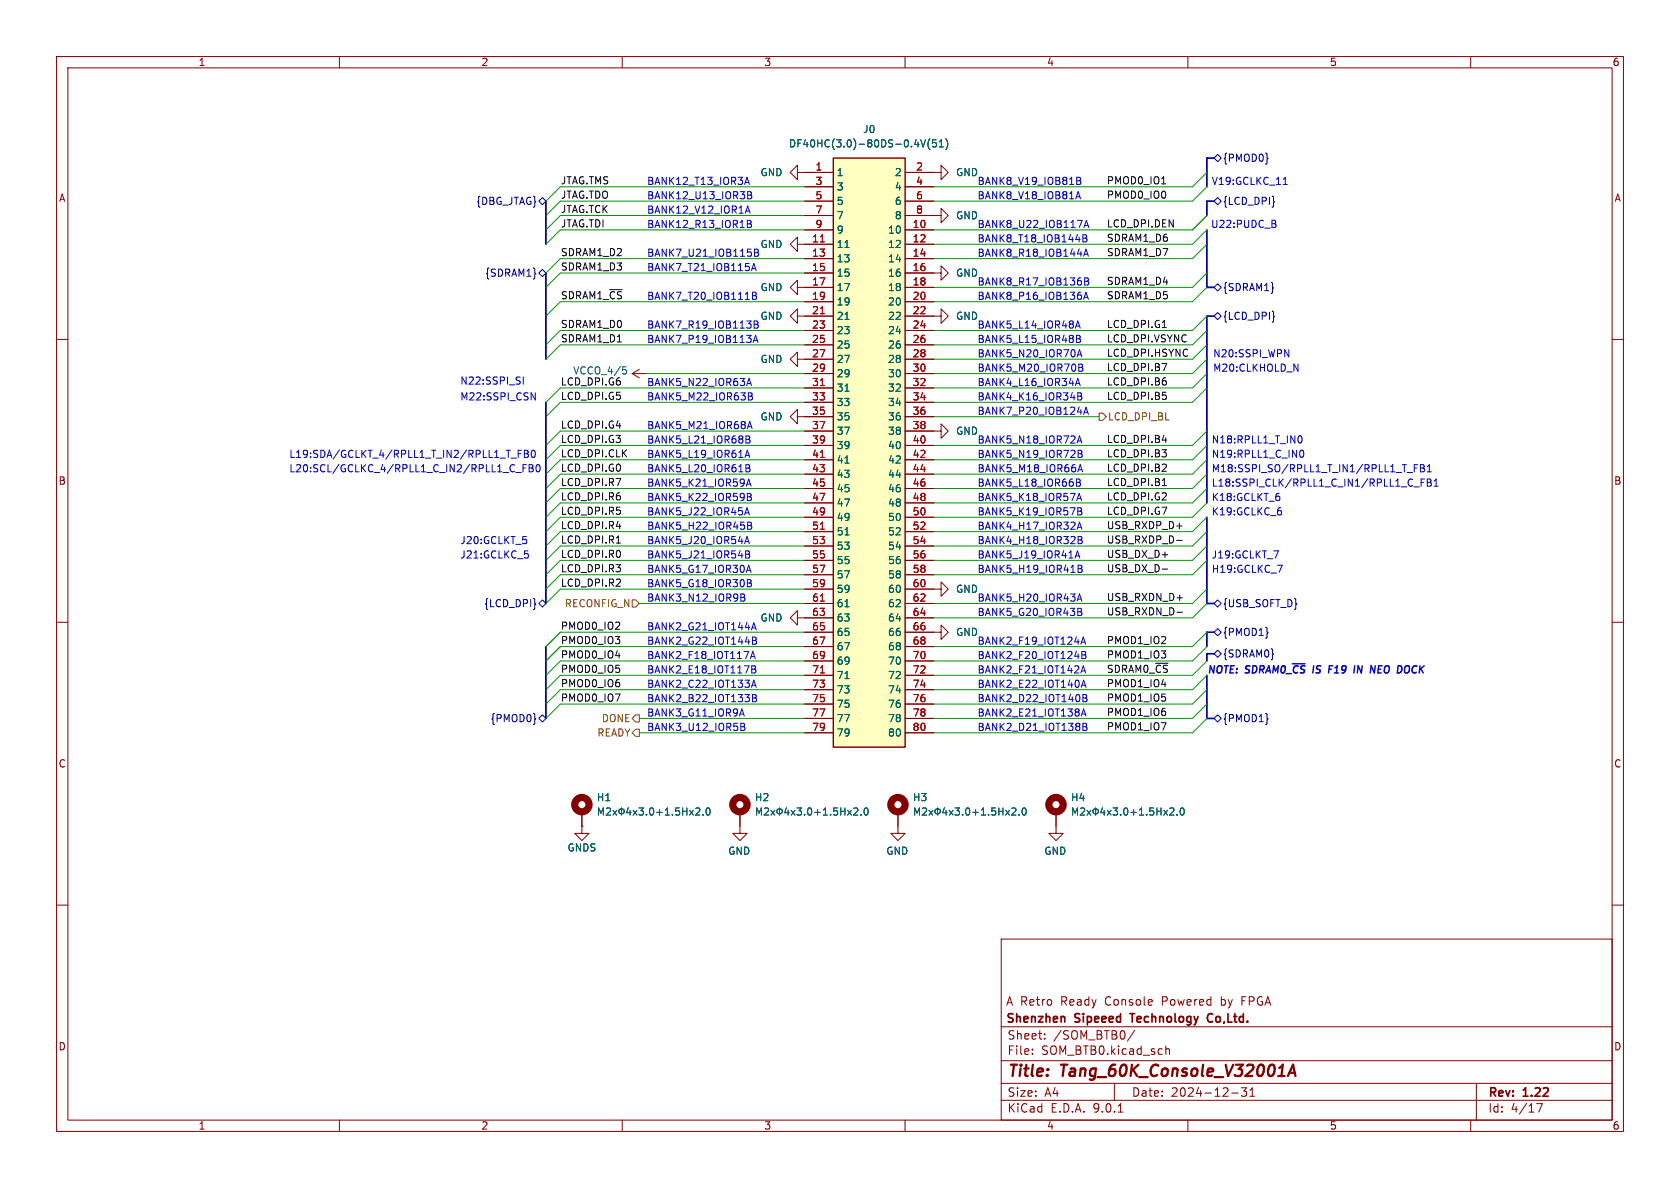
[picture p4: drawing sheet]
<svg xmlns="http://www.w3.org/2000/svg" width="297mm" height="210mm" viewBox="0 0 297 210" stroke-linecap="round" stroke-linejoin="round" font-family="sans-serif">
<defs><g id="words">
<g font-size="2.8" fill="#840000">
<text x="178" y="190.9">Title:</text>
<text x="187.7" y="190.9">Tang_60K_Console_V32001A</text>
</g>
<g font-size="2.1" fill="#840000">
<text x="177.8" y="178">A Retro</text>
<text x="187.6" y="178">Ready</text>
<text x="195.5" y="178">Console</text>
<text x="205.7" y="178">Powered</text>
<text x="216.3" y="178">by</text>
<text x="220.1" y="178">FPGA</text>
<text x="177.8" y="181.2">Shenzhen</text>
<text x="178" y="184">Sheet:</text>
<text x="186.2" y="184">/SOM_BTB0/</text>
<text x="190.1" y="181.2">Sipeeed</text>
<text x="200.6" y="181.2">Technology</text>
<text x="214.8" y="181.2">Co,Ltd.</text>
<text x="178" y="186.7">File:</text>
<text x="184.1" y="186.7">SOM_BTB0.kicad_sch</text>
<text x="178" y="196.9">KiCad</text>
<text x="178" y="194.1">Size:</text>
<text x="184.7" y="194.1">A4</text>
<text x="185.7" y="196.9">E.D.A.</text>
<text x="193.3" y="196.9">9.0.1</text>
<text x="200" y="194.1">Date:</text>
<text x="207" y="194.1">2024-12-31</text>
<text x="263" y="194.3">Rev:</text>
<text x="263" y="196.9">Id:</text>
<text x="267.1" y="196.9">4/17</text>
<text x="269.4" y="194.3">1.22</text>
</g>
<g font-size="1.8" fill="#840000">
<text x="35" y="11.9">1</text>
<text x="85" y="11.9">2</text>
<text x="135" y="11.9">3</text>
<text x="185" y="11.9">4</text>
<text x="235" y="11.9">5</text>
<text x="285" y="11.9">6</text>
<text x="10.3" y="35.9">A</text>
<text x="285.3" y="35.9">A</text>
<text x="10.3" y="85.9">B</text>
<text x="285.3" y="85.9">B</text>
<text x="10.3" y="135.9">C</text>
<text x="285.3" y="135.9">C</text>
<text x="10.3" y="185.9">D</text>
<text x="285.3" y="185.9">D</text>
<text x="35" y="199.9">1</text>
<text x="85" y="199.9">2</text>
<text x="135" y="199.9">3</text>
<text x="185" y="199.9">4</text>
<text x="235" y="199.9">5</text>
<text x="285" y="199.9">6</text>
</g>
<g font-size="1.8" fill="#006464">
<text x="152.5" y="23.7">J0</text>
<text x="139.4" y="26.3">DF40HC(3.0)-80DS-0.4V(51)</text>
<text x="134.3" y="31.3">GND</text>
<text x="147.8" y="31.3">1</text>
<text x="147.8" y="33.9">3</text>
<text x="158.1" y="31.3">2</text>
<text x="158.1" y="33.9">4</text>
<text x="168.9" y="31.3">GND</text>
<text x="147.8" y="36.4">5</text>
<text x="147.8" y="39">7</text>
<text x="147.8" y="41.5">9</text>
<text x="156.9" y="41.5">10</text>
<text x="158.1" y="36.4">6</text>
<text x="158.1" y="39">8</text>
<text x="168.9" y="39">GND</text>
<text x="134.3" y="44">GND</text>
<text x="147.8" y="44">11</text>
<text x="147.8" y="46.6">13</text>
<text x="156.9" y="44">12</text>
<text x="156.9" y="46.6">14</text>
<text x="134.3" y="51.7">GND</text>
<text x="147.8" y="49.1">15</text>
<text x="147.8" y="51.7">17</text>
<text x="156.9" y="49.1">16</text>
<text x="156.9" y="51.7">18</text>
<text x="168.9" y="49.1">GND</text>
<text x="134.3" y="56.7">GND</text>
<text x="147.8" y="54.2">19</text>
<text x="147.8" y="56.7">21</text>
<text x="147.8" y="59.3">23</text>
<text x="156.9" y="54.2">20</text>
<text x="156.9" y="56.7">22</text>
<text x="156.9" y="59.3">24</text>
<text x="168.9" y="56.7">GND</text>
<text x="134.3" y="64.4">GND</text>
<text x="147.8" y="61.8">25</text>
<text x="147.8" y="64.4">27</text>
<text x="156.9" y="61.8">26</text>
<text x="156.9" y="64.4">28</text>
<text x="147.8" y="66.9">29</text>
<text x="147.8" y="69.4">31</text>
<text x="147.8" y="72">33</text>
<text x="156.9" y="66.9">30</text>
<text x="156.9" y="69.4">32</text>
<text x="156.9" y="72">34</text>
<text x="134.3" y="74.5">GND</text>
<text x="147.8" y="74.5">35</text>
<text x="147.8" y="77.1">37</text>
<text x="156.9" y="74.5">36</text>
<text x="156.9" y="77.1">38</text>
<text x="168.9" y="77.1">GND</text>
<text x="147.8" y="79.6">39</text>
<text x="147.8" y="82.1">41</text>
<text x="156.9" y="79.6">40</text>
<text x="156.9" y="82.1">42</text>
<text x="147.8" y="84.7">43</text>
<text x="147.8" y="87.2">45</text>
<text x="147.8" y="89.8">47</text>
<text x="156.9" y="84.7">44</text>
<text x="156.9" y="87.2">46</text>
<text x="156.9" y="89.8">48</text>
<text x="147.8" y="92.3">49</text>
<text x="147.8" y="94.8">51</text>
<text x="156.9" y="92.3">50</text>
<text x="156.9" y="94.8">52</text>
<text x="147.8" y="97.4">53</text>
<text x="147.8" y="99.9">55</text>
<text x="156.9" y="97.4">54</text>
<text x="156.9" y="99.9">56</text>
<text x="147.8" y="102.5">57</text>
<text x="147.8" y="105">59</text>
<text x="147.8" y="107.5">61</text>
<text x="156.9" y="102.5">58</text>
<text x="156.9" y="105">60</text>
<text x="156.9" y="107.5">62</text>
<text x="168.9" y="105">GND</text>
<text x="134.3" y="110.1">GND</text>
<text x="147.8" y="110.1">63</text>
<text x="147.8" y="112.6">65</text>
<text x="156.9" y="110.1">64</text>
<text x="156.9" y="112.6">66</text>
<text x="168.9" y="112.6">GND</text>
<text x="147.8" y="115.2">67</text>
<text x="147.8" y="117.7">69</text>
<text x="156.9" y="115.2">68</text>
<text x="156.9" y="117.7">70</text>
<text x="147.8" y="120.2">71</text>
<text x="147.8" y="122.8">73</text>
<text x="147.8" y="125.3">75</text>
<text x="156.9" y="120.2">72</text>
<text x="156.9" y="122.8">74</text>
<text x="156.9" y="125.3">76</text>
<text x="147.8" y="127.9">77</text>
<text x="147.8" y="130.4">79</text>
<text x="156.9" y="127.9">78</text>
<text x="156.9" y="130.4">80</text>
<text x="105.4" y="141.8">H1</text>
<text x="133.4" y="141.8">H2</text>
<text x="161.3" y="141.8">H3</text>
<text x="189.2" y="141.8">H4</text>
<text x="100.2" y="150.7">GNDS</text>
<text x="128.6" y="151.3">GND</text>
<text x="156.6" y="151.3">GND</text>
<text x="184.5" y="151.3">GND</text>
</g>
<g font-size="1.8" fill="#000084">
<text x="216.1" y="28.8">{PMOD0}</text>
<text x="84.1" y="36.4">{DBG_JTAG}</text>
<text x="216.1" y="36.4">{LCD_DPI}</text>
<text x="85.7" y="49.1">{SDRAM1}</text>
<text x="216.1" y="51.7">{SDRAM1}</text>
<text x="216.1" y="56.7">{LCD_DPI}</text>
<text x="85.5" y="107.5">{LCD_DPI}</text>
<text x="216.1" y="107.5">{USB_SOFT_D}</text>
<text x="216.1" y="112.6">{PMOD1}</text>
<text x="216.1" y="116.4">{SDRAM0}</text>
<text x="86.6" y="127.9">{PMOD0}</text>
<text x="216.1" y="127.9">{PMOD1}</text>
</g>
<g font-size="1.8" fill="#0f0f0f">
<text x="99.1" y="35.2">JTAG.TDO</text>
<text x="99.1" y="32.7">JTAG.TMS</text>
<text x="195.6" y="32.7">PMOD0_IO1</text>
<text x="195.6" y="35.2">PMOD0_IO0</text>
<text x="99.1" y="37.8">JTAG.TCK</text>
<text x="99.1" y="40.3">JTAG.TDI</text>
<text x="195.6" y="40.3">LCD_DPI.DEN</text>
<text x="99.1" y="45.4">SDRAM1_D2</text>
<text x="99.1" y="47.9">SDRAM1_D3</text>
<text x="195.6" y="42.8">SDRAM1_D6</text>
<text x="195.6" y="45.4">SDRAM1_D7</text>
<text x="99.1" y="53">SDRAM1_~{CS}</text>
<text x="195.6" y="50.5">SDRAM1_D4</text>
<text x="195.6" y="53">SDRAM1_D5</text>
<text x="99.1" y="58.1">SDRAM1_D0</text>
<text x="195.6" y="58.1">LCD_DPI.G1</text>
<text x="99.1" y="60.6">SDRAM1_D1</text>
<text x="195.6" y="60.6">LCD_DPI.VSYNC</text>
<text x="195.6" y="63.2">LCD_DPI.HSYNC</text>
<text x="195.6" y="65.7">LCD_DPI.B7</text>
<text x="99.1" y="68.2">LCD_DPI.G6</text>
<text x="99.1" y="70.8">LCD_DPI.G5</text>
<text x="101.2" y="66.4">VCCO_4/5</text>
<text x="195.6" y="70.8">LCD_DPI.B5</text>
<text x="195.6" y="68.2">LCD_DPI.B6</text>
<text x="99.1" y="75.9">LCD_DPI.G4</text>
<text x="99.1" y="78.4">LCD_DPI.G3</text>
<text x="99.1" y="83.5">LCD_DPI.G0</text>
<text x="99.1" y="80.9">LCD_DPI.CLK</text>
<text x="195.6" y="78.4">LCD_DPI.B4</text>
<text x="195.6" y="80.9">LCD_DPI.B3</text>
<text x="195.6" y="83.5">LCD_DPI.B2</text>
<text x="99.1" y="88.6">LCD_DPI.R6</text>
<text x="99.1" y="86">LCD_DPI.R7</text>
<text x="195.6" y="86">LCD_DPI.B1</text>
<text x="195.6" y="88.6">LCD_DPI.G2</text>
<text x="99.1" y="91.1">LCD_DPI.R5</text>
<text x="99.1" y="93.6">LCD_DPI.R4</text>
<text x="195.6" y="91.1">LCD_DPI.G7</text>
<text x="195.6" y="93.6">USB_RXDP_D+</text>
<text x="99.1" y="98.7">LCD_DPI.R0</text>
<text x="99.1" y="96.2">LCD_DPI.R1</text>
<text x="99.1" y="101.3">LCD_DPI.R3</text>
<text x="195.6" y="96.2">USB_RXDP_D-</text>
<text x="195.6" y="101.3">USB_DX_D-</text>
<text x="195.6" y="98.7">USB_DX_D+</text>
<text x="99.1" y="103.8">LCD_DPI.R2</text>
<text x="195.6" y="106.3">USB_RXDN_D+</text>
<text x="99.1" y="114">PMOD0_IO3</text>
<text x="99.1" y="111.4">PMOD0_IO2</text>
<text x="195.6" y="114">PMOD1_IO2</text>
<text x="195.6" y="108.9">USB_RXDN_D-</text>
<text x="99.1" y="119">PMOD0_IO5</text>
<text x="99.1" y="116.5">PMOD0_IO4</text>
<text x="195.6" y="116.5">PMOD1_IO3</text>
<text x="195.6" y="119">SDRAM0_~{CS}</text>
<text x="99.1" y="121.6">PMOD0_IO6</text>
<text x="99.1" y="124.1">PMOD0_IO7</text>
<text x="195.6" y="121.6">PMOD1_IO4</text>
<text x="195.6" y="124.1">PMOD1_IO5</text>
<text x="195.6" y="126.7">PMOD1_IO6</text>
<text x="195.6" y="129.2">PMOD1_IO7</text>
</g>
<g font-size="1.8" fill="#0000c2">
<text x="114.3" y="35.3">BANK12_U13_IOR3B</text>
<text x="114.3" y="32.8">BANK12_T13_IOR3A</text>
<text x="172.7" y="35.3">BANK8_V18_IOB81A</text>
<text x="172.7" y="32.8">BANK8_V19_IOB81B</text>
<text x="214.1" y="32.8">V19:GCLKC_11</text>
<text x="114.3" y="40.4">BANK12_R13_IOR1B</text>
<text x="114.3" y="37.9">BANK12_V12_IOR1A</text>
<text x="172.7" y="40.4">BANK8_U22_IOB117A</text>
<text x="214" y="40.5">U22:PUDC_B</text>
<text x="114.3" y="45.5">BANK7_U21_IOB115B</text>
<text x="172.7" y="42.9">BANK8_T18_IOB144B</text>
<text x="172.7" y="45.5">BANK8_R18_IOB144A</text>
<text x="114.3" y="53.1">BANK7_T20_IOB111B</text>
<text x="114.3" y="48">BANK7_T21_IOB115A</text>
<text x="172.7" y="50.6">BANK8_R17_IOB136B</text>
<text x="172.7" y="53.1">BANK8_P16_IOB136A</text>
<text x="114.3" y="58.2">BANK7_R19_IOB113B</text>
<text x="172.7" y="58.2">BANK5_L14_IOR48A</text>
<text x="114.3" y="60.7">BANK7_P19_IOB113A</text>
<text x="172.7" y="60.7">BANK5_L15_IOR48B</text>
<text x="172.7" y="65.8">BANK5_M20_IOR70B</text>
<text x="172.7" y="63.3">BANK5_N20_IOR70A</text>
<text x="214.4" y="63.3">N20:SSPI_WPN</text>
<text x="214.4" y="65.8">M20:CLKHOLD_N</text>
<text x="81.3" y="70.9">M22:SSPI_CSN</text>
<text x="81.3" y="68.1">N22:SSPI_SI</text>
<text x="114.3" y="70.9">BANK5_M22_IOR63B</text>
<text x="114.3" y="68.3">BANK5_N22_IOR63A</text>
<text x="172.7" y="70.9">BANK4_K16_IOR34B</text>
<text x="172.7" y="68.3">BANK4_L16_IOR34A</text>
<text x="114.3" y="76">BANK5_M21_IOR68A</text>
<text x="172.7" y="73.4">BANK7_P20_IOB124A</text>
<text x="51.1" y="81">L19:SDA/GCLKT_4/RPLL1_T_IN2/RPLL1_T_FB0</text>
<text x="51.1" y="83.6">L20:SCL/GCLKC_4/RPLL1_C_IN2/RPLL1_C_FB0</text>
<text x="114.3" y="83.6">BANK5_L20_IOR61B</text>
<text x="114.3" y="78.5">BANK5_L21_IOR68B</text>
<text x="114.3" y="81">BANK5_L19_IOR61A</text>
<text x="172.7" y="83.6">BANK5_M18_IOR66A</text>
<text x="172.7" y="78.5">BANK5_N18_IOR72A</text>
<text x="172.7" y="81">BANK5_N19_IOR72B</text>
<text x="214.1" y="78.6">N18:RPLL1_T_IN0</text>
<text x="214.1" y="81.1">N19:RPLL1_C_IN0</text>
<text x="214.1" y="83.6">M18:SSPI_SO/RPLL1_T_IN1/RPLL1_T_FB1</text>
<text x="114.3" y="88.7">BANK5_K22_IOR59B</text>
<text x="114.3" y="86.1">BANK5_K21_IOR59A</text>
<text x="172.7" y="88.7">BANK5_K18_IOR57A</text>
<text x="172.7" y="86.1">BANK5_L18_IOR66B</text>
<text x="214.1" y="88.7">K18:GCLKT_6</text>
<text x="214.1" y="86.1">L18:SSPI_CLK/RPLL1_C_IN1/RPLL1_C_FB1</text>
<text x="114.3" y="93.7">BANK5_H22_IOR45B</text>
<text x="114.3" y="91.2">BANK5_J22_IOR45A</text>
<text x="172.7" y="93.7">BANK4_H17_IOR32A</text>
<text x="172.7" y="91.2">BANK5_K19_IOR57B</text>
<text x="214.1" y="91.2">K19:GCLKC_6</text>
<text x="81.3" y="96.3">J20:GCLKT_5</text>
<text x="81.3" y="98.8">J21:GCLKC_5</text>
<text x="114.3" y="98.8">BANK5_J21_IOR54B</text>
<text x="114.3" y="96.3">BANK5_J20_IOR54A</text>
<text x="114.3" y="101.4">BANK5_G17_IOR30A</text>
<text x="172.7" y="98.8">BANK5_J19_IOR41A</text>
<text x="172.7" y="96.3">BANK4_H18_IOR32B</text>
<text x="172.7" y="101.4">BANK5_H19_IOR41B</text>
<text x="214.1" y="98.8">J19:GCLKT_7</text>
<text x="214.1" y="101.4">H19:GCLKC_7</text>
<text x="114.3" y="106.4">BANK3_N12_IOR9B</text>
<text x="114.3" y="103.9">BANK5_G18_IOR30B</text>
<text x="172.7" y="106.4">BANK5_H20_IOR43A</text>
<text x="114.3" y="111.5">BANK2_G21_IOT144A</text>
<text x="172.7" y="109">BANK5_G20_IOR43B</text>
<text x="114.3" y="116.6">BANK2_F18_IOT117A</text>
<text x="114.3" y="119.1">BANK2_E18_IOT117B</text>
<text x="114.3" y="114.1">BANK2_G22_IOT144B</text>
<text x="172.7" y="116.6">BANK2_F20_IOT124B</text>
<text x="172.7" y="114.1">BANK2_F19_IOT124A</text>
<text x="172.7" y="119.1">BANK2_F21_IOT142A</text>
<text x="213.4" y="119.1">NOTE:</text>
<text x="220.2" y="119.1">SDRAM0_~{CS}</text>
<text x="232.6" y="119.1">IS</text>
<text x="235.9" y="119.1">F19</text>
<text x="240.9" y="119.1">IN</text>
<text x="244.3" y="119.1">NEO</text>
<text x="249.6" y="119.1">DOCK</text>
<text x="114.3" y="124.2">BANK2_B22_IOT133B</text>
<text x="114.3" y="121.7">BANK2_C22_IOT133A</text>
<text x="172.7" y="121.7">BANK2_E22_IOT140A</text>
<text x="172.7" y="124.2">BANK2_D22_IOT140B</text>
<text x="114.3" y="126.8">BANK3_G11_IOR9A</text>
<text x="114.3" y="129.3">BANK3_U12_IOR5B</text>
<text x="172.7" y="129.3">BANK2_D21_IOT138B</text>
<text x="172.7" y="126.8">BANK2_E21_IOT138A</text>
</g>
<g font-size="1.8" fill="#a90000">
<text x="144.1" y="30.2">1</text>
<text x="144.1" y="32.8">3</text>
<text x="144.1" y="35.3">5</text>
<text x="161.9" y="30.2">2</text>
<text x="161.9" y="32.8">4</text>
<text x="161.9" y="35.3">6</text>
<text x="144.1" y="37.8">7</text>
<text x="144.1" y="40.4">9</text>
<text x="161.2" y="40.4">10</text>
<text x="161.9" y="37.8">8</text>
<text x="143.5" y="42.9">11</text>
<text x="143.5" y="45.5">13</text>
<text x="161.2" y="42.9">12</text>
<text x="161.2" y="45.5">14</text>
<text x="143.5" y="48">15</text>
<text x="143.5" y="50.5">17</text>
<text x="143.5" y="53.1">19</text>
<text x="161.2" y="48">16</text>
<text x="161.2" y="50.5">18</text>
<text x="161.2" y="53.1">20</text>
<text x="143.5" y="55.6">21</text>
<text x="143.5" y="58.2">23</text>
<text x="161.2" y="55.6">22</text>
<text x="161.2" y="58.2">24</text>
<text x="143.5" y="60.7">25</text>
<text x="143.5" y="63.2">27</text>
<text x="143.5" y="65.8">29</text>
<text x="161.2" y="60.7">26</text>
<text x="161.2" y="63.2">28</text>
<text x="161.2" y="65.8">30</text>
<text x="143.5" y="68.3">31</text>
<text x="143.5" y="70.9">33</text>
<text x="161.2" y="68.3">32</text>
<text x="161.2" y="70.9">34</text>
<text x="143.5" y="73.4">35</text>
<text x="143.5" y="75.9">37</text>
<text x="161.2" y="73.4">36</text>
<text x="161.2" y="75.9">38</text>
<text x="143.5" y="78.5">39</text>
<text x="143.5" y="81">41</text>
<text x="143.5" y="83.6">43</text>
<text x="161.2" y="78.5">40</text>
<text x="161.2" y="81">42</text>
<text x="161.2" y="83.6">44</text>
<text x="143.5" y="86.1">45</text>
<text x="143.5" y="88.6">47</text>
<text x="161.2" y="86.1">46</text>
<text x="161.2" y="88.6">48</text>
<text x="143.5" y="91.2">49</text>
<text x="143.5" y="93.7">51</text>
<text x="161.2" y="91.2">50</text>
<text x="161.2" y="93.7">52</text>
<text x="143.5" y="96.3">53</text>
<text x="143.5" y="98.8">55</text>
<text x="143.5" y="101.3">57</text>
<text x="161.2" y="96.3">54</text>
<text x="161.2" y="98.8">56</text>
<text x="161.2" y="101.3">58</text>
<text x="143.5" y="103.9">59</text>
<text x="143.5" y="106.4">61</text>
<text x="161.2" y="103.9">60</text>
<text x="161.2" y="106.4">62</text>
<text x="143.5" y="109">63</text>
<text x="143.5" y="111.5">65</text>
<text x="161.2" y="109">64</text>
<text x="161.2" y="111.5">66</text>
<text x="143.5" y="114">67</text>
<text x="143.5" y="116.6">69</text>
<text x="143.5" y="119.1">71</text>
<text x="161.2" y="114">68</text>
<text x="161.2" y="116.6">70</text>
<text x="161.2" y="119.1">72</text>
<text x="143.5" y="121.7">73</text>
<text x="143.5" y="124.2">75</text>
<text x="161.2" y="121.7">74</text>
<text x="161.2" y="124.2">76</text>
<text x="143.5" y="126.7">77</text>
<text x="143.5" y="129.3">79</text>
<text x="161.2" y="126.7">78</text>
<text x="161.2" y="129.3">80</text>
</g>
<g font-size="1.8" fill="#725600">
<text x="195.8" y="74.5">LCD_DPI_BL</text>
<text x="99.8" y="107.5">RECONFIG_N</text>
<text x="105.5" y="130.4">READY</text>
<text x="106.3" y="127.9">DONE</text>
</g>
</g></defs>
<g fill="none" stroke="#840000" stroke-width=".18">
<path d="M10 10h277v190h-277zM12 12h273v186h-273zM60 10v2M110 10v2M160 10v2M210 10v2M260 10v2M165.1 30.5h1.3v1.3l1.2-1.3-1.2-1.3v1.3M165.1 48.3h1.3v1.2l1.2-1.2-1.2-1.3v1.3M165.1 55.9h1.3v1.3l1.2-1.3-1.2-1.3v1.3M10 60h2M141 63.5v1.3l-1.3-1.3 1.3-1.3v1.3h1.2"/>
<path d="M285 60h2M10 110h2M165.1 111.8h1.3v1.2l1.2-1.2-1.2-1.3v1.3M165.1 104.1h1.3v1.3l1.2-1.3-1.2-1.2v1.2M285 110h2M102.9 143.5v2.6M186.7 143.5v3.8h-1.3l1.3 1.3 1.3-1.3h-1.3M10 160h2M177 166h108v32h-108zM285 160h2M60 198v2M110 198v2"/>
<path d="M160 198v2M177 194.5h108M177 191.5h108M177 187.5h108M177 181.5h108M182.5 186.3v.1M182.5 185.5v.1M184.7 183.6v.1M184.7 182.8v.1M197 191.5v3M197.7 196.6h.8M200.6 182.1l-1.3 2"/>
<path d="M206.1 184.9v1.5M206.1 185.5l.2-.1 .4 .1v.9M210 198v2M217.7 193.2h1.2M220.4 192.3l-.5 .6 .4 .1v.7l-.2 .1h-.4l-.2-.1M221 193.8h.8M221 192.7l.4-.4v1.5M260 198v2M261 191.5v6.5M271.7 195.1h1l-.7 1.5"/>
</g>
<path d="M227.7 190.2l.9-2 .4 2M227.9 189.6h1" fill="none" stroke="#840000" stroke-width=".4"/>
<path d="M188.2 179.8v.9M199.7 179.2h.9M214.3 179.3a.74 .74 0 0 0-.9 .5 .74 .74 0 0 0 .5 .9l.4-.1" fill="none" stroke="#840000" stroke-width=".3"/>
<g fill="none" stroke="#840000" stroke-width="1.3">
<circle cx="102.9" cy="142.2" r="1.27"/>
<circle cx="186.7" cy="142.2" r="1.27"/>
</g>
<g fill="none" stroke="#006464" stroke-width=".18">
<path d="M105.8 144.1v-1.3l.4 .9 .5-.9v1.3M107.2 142.9l.5-.1 .2 .4-.7 .9h.7M108.4 143.2l.6 .9M109 143.2l-.6 .9M109.9 142.8v1.3M111.1 142.8l-.3 .9h.8M111.4 143.2v.9M111.9 143.2l.7 .9M112.6 143.2l-.7 .9M113 142.8h.7l-.4 .5 .4 .1v.6l-.2 .1-.5-.1M114.3 144v.1M115 142.9l.1-.1a.68 .68 0 0 1 .5 .7 .68 .68 0 0 1-.5 .6l-.1-.1-.2-.4z"/>
<path d="M116.1 143.6h1M116.6 143.1v1M117.6 144.1h.7M117.6 143.2l.4-.4v1.3M118.9 144v.1M120.1 142.8h-.6l-.1 .6 .2-.1 .4 .1 .2 .1-.1 .5-.2 .1-.5-.1M120.7 143.4h.7M120.7 142.8v1.3M121.4 142.8v1.3M121.9 143.2l.7 .9M122.6 143.2l-.7 .9M123 142.9l.5-.1 .2 .4-.8 .9h.8"/>
<path d="M124.3 144v.1M124.9 142.9l.2-.1a.68 .68 0 0 1 .5 .7 .68 .68 0 0 1-.5 .6l-.2-.1-.1-.4zM189.6 144.1v-1.3l.5 .9 .4-.9v1.3M191 142.9l.5-.1 .3 .4-.8 .9h.8M192.2 143.2l.6 .9M192.8 143.2l-.6 .9M193.7 142.8v1.3M194.9 142.8l-.3 .9h.8M195.2 143.2v.9M195.8 143.2l.6 .9M196.4 143.2l-.6 .9M196.8 142.8h.8l-.5 .5 .4 .1v.6l-.2 .1-.5-.1"/>
<path d="M198.1 144v.1M198.8 142.9l.2-.1a.68 .68 0 0 1 .4 .7 .68 .68 0 0 1-.4 .6l-.2-.1-.1-.4zM199.9 143.6h1M200.4 143.1v1M201.4 144.1h.8M201.4 143.2l.4-.4v1.3M202.7 144v.1M203.9 142.8h-.6v.6l.1-.1 .5 .1 .1 .1-.1 .5-.2 .1-.4-.1M204.5 142.8v1.3M204.5 143.4h.7M205.2 142.8v1.3M205.7 143.2l.7 .9"/>
<path d="M206.4 143.2l-.7 .9M206.8 142.9l.5-.1 .2 .4-.7 .9h.7M208.1 144v.1M208.8 142.9l.1-.1a.68 .68 0 0 1 .5 .7 .68 .68 0 0 1-.5 .6 .84 .84 0 0 1-.1-1.2z"/>
<circle cx="109.9" cy="143.4" r=".47"/>
<circle cx="193.7" cy="143.4" r=".47"/>
</g>
<path d="M147.3 27.9h12.7v104.2h-12.7z" fill="#ffffc2"/>
<path d="M147.3 27.9h12.7v104.2h-12.7z" fill="none" stroke="#840000" stroke-width=".25"/>
<g fill="none" stroke="#840000" stroke-width=".18">
<path d="M141 30.5v1.3l-1.3-1.3 1.3-1.3v1.3h6.3M142.2 33h5.1M142.2 35.6h5.1M142.2 38.1h5.1M160 38.1h6.4v1.3l1.2-1.3-1.2-1.3v1.3M160 30.5h5.1M160 33h5.1M160 35.6h5.1M141 55.9v1.3l-1.3-1.3 1.3-1.3v1.3h6.3M141 43.2v1.3l-1.3-1.3 1.3-1.3v1.3h6.3M141 50.8v1.3l-1.3-1.3 1.3-1.3v1.3h6.3M142.2 40.6h5.1"/>
<path d="M142.2 45.7h5.1M142.2 48.3h5.1M142.2 53.3h5.1M142.2 58.4h5.1M160 40.6h5.1M160 43.2h5.1M160 45.7h5.1M160 48.3h5.1M160 50.8h5.1M160 53.3h5.1M160 55.9h5.1M160 58.4h5.1"/>
<path d="M111.8 66h2.5M111.8 66l1.2 .8M113 65.3l-1.2 .7M141 73.7v1.2l-1.3-1.2 1.3-1.3v1.3h6.3M142.2 61h5.1M142.2 63.5h5.1M142.2 66h5.1M142.2 68.6h5.1M142.2 71.1h5.1M142.2 76.2h5.1M142.2 78.7h5.1M160 76.2h6.4v1.3l1.2-1.3-1.2-1.3v1.3"/>
<path d="M160 61h5.1M160 63.5h5.1M160 66h5.1M160 68.6h5.1M160 71.1h5.1M160 73.7h5.1M160 78.7h5.1M142.2 81.3h5.1M142.2 83.8h5.1M142.2 86.4h5.1M142.2 88.9h5.1M142.2 91.4h5.1"/>
<path d="M142.2 94h5.1M142.2 96.5h5.1M142.2 99.1h5.1M160 81.3h5.1M160 83.8h5.1M160 86.4h5.1M160 88.9h5.1M160 91.4h5.1M160 94h5.1M160 96.5h5.1M160 99.1h5.1M141 109.2v1.3l-1.3-1.3 1.3-1.2v1.2h6.3"/>
<path d="M142.2 101.6h5.1M142.2 104.1h5.1M142.2 106.7h5.1M142.2 111.8h5.1M142.2 114.3h5.1M142.2 116.8h5.1M142.2 119.4h5.1M160 101.6h5.1M160 104.1h5.1M160 106.7h5.1M160 109.2h5.1M160 111.8h5.1"/>
<path d="M160 114.3h5.1M160 116.8h5.1M160 119.4h5.1M142.2 121.9h5.1M142.2 124.5h5.1M142.2 127h5.1M142.2 129.5h5.1M160 121.9h5.1M160 124.5h5.1M160 127h5.1M160 129.5h5.1M102.9 146.1v1.2h1.2l-1.2 1.3-1.3-1.3h1.3"/>
<path d="M102.9 146.1h.1M102.9 143.5v2.6M130.8 143.5v3.8h-1.3l1.3 1.3 1.3-1.3h-1.3M158.7 143.5v3.8h-1.2l1.2 1.3 1.3-1.3h-1.3M186.7 143.5v2.6"/>
</g>
<g fill="none" stroke="#006464" stroke-width=".18">
<path d="M162.8 24.7l.4 1.3 .4-1.3M164.4 24.5a1.46 1.46 0 0 0 0 2M165.5 24.7h-.6l-.1 .6 .2-.1 .4 .1 .2 .1-.1 .5-.2 .1-.5-.1M166 26h.8M166 25.1l.4-.4v1.3M167.2 24.5a1.46 1.46 0 0 1 0 2M149.4 43.8h.7M149.4 56.5h.7M110.1 64.8h.6M110.2 65.3h.3l.3 .3-.1 .5h-.5M149.4 69.2h.7M149.4 81.9h.7"/>
<path d="M149.4 94.6h.7M149.4 107.3h.7M149.4 120h.7M105.8 144.1v-1.3l.4 .9 .5-.9v1.3M107.2 142.9l.5-.1 .2 .4-.7 .9h.7M108.4 143.2l.6 .9M109 143.2l-.6 .9M109.9 142.8v1.3M111.1 142.8l-.3 .9h.8M111.4 143.2v.9M111.9 143.2l.7 .9M112.6 143.2l-.7 .9"/>
<path d="M113 142.8h.7l-.4 .5 .4 .1v.6l-.2 .1-.5-.1M114.3 144v.1M115 142.9l.1-.1a.68 .68 0 0 1 .5 .7 .68 .68 0 0 1-.5 .6l-.1-.1-.2-.4zM116.1 143.6h1M116.6 143.1v1M117.6 144.1h.7M117.6 143.2l.4-.4v1.3M118.9 144v.1M120.1 142.8h-.6l-.1 .6 .2-.1 .4 .1 .2 .1-.1 .5-.2 .1-.5-.1M120.7 143.4h.7M120.7 142.8v1.3M121.4 142.8v1.3"/>
<path d="M121.9 143.2l.7 .9M122.6 143.2l-.7 .9M123 142.9l.5-.1 .2 .4-.8 .9h.8M124.3 144v.1M124.9 142.9l.2-.1a.68 .68 0 0 1 .5 .7 .68 .68 0 0 1-.5 .6l-.2-.1-.1-.4zM133.8 144.1v-1.3l.4 .9 .4-.9v1.3M135.2 142.9l.4-.1 .3 .4-.8 .9h.8M136.3 143.2l.7 .9M137 143.2l-.7 .9M137.8 142.8v1.3M139 142.8l-.3 .9h.8M139.3 143.2v.9"/>
<path d="M139.9 143.2l.6 .9M140.5 143.2l-.6 .9M140.9 142.8h.8l-.4 .5 .3 .1v.6l-.2 .1-.5-.1M142.2 144v.1M142.9 142.9l.2-.1a.68 .68 0 0 1 .4 .7 .68 .68 0 0 1-.4 .6l-.2-.1-.1-.4zM144 143.6h1M144.5 143.1v1M145.6 144.1h.7M145.6 143.2l.3-.4v1.3M146.8 144v.1M148 142.8h-.6v.6l.2-.1 .4 .1 .1 .1-.1 .5-.1 .1-.5-.1M148.6 143.4h.8"/>
<path d="M148.6 142.8v1.3M149.4 142.8v1.3M149.9 143.2l.6 .9M150.5 143.2l-.6 .9M150.9 142.9l.5-.1 .3 .4-.8 .9h.8M152.2 144v.1M152.9 142.9l.2-.1a.68 .68 0 0 1 .4 .7 .68 .68 0 0 1-.4 .6l-.2-.1-.1-.4zM161.7 144.1v-1.3l.4 .9 .5-.9v1.3M163.1 142.9l.5-.1 .2 .4-.8 .9h.8M164.2 143.2l.7 .9M164.9 143.2l-.7 .9M165.8 142.8v1.3"/>
<path d="M167 142.8l-.3 .9h.7M167.3 143.2v.9M167.8 143.2l.7 .9M168.5 143.2l-.7 .9M168.8 142.8h.8l-.4 .5 .4 .1v.6l-.2 .1-.6-.1M170.2 144v.1M170.8 142.9l.2-.1a.68 .68 0 0 1 .5 .7 .68 .68 0 0 1-.5 .6l-.2-.1-.1-.4zM172 143.6h1M172.5 143.1v1M173.5 144.1h.7M173.5 143.2l.4-.4v1.3M174.8 144v.1"/>
<path d="M176 142.8h-.6l-.1 .6 .2-.1 .4 .1 .1 .1v.5l-.2 .1-.5-.1M176.6 142.8v1.3M176.6 143.4h.7M177.3 142.8v1.3M177.8 143.2l.7 .9M178.5 143.2l-.7 .9M178.9 142.9l.5-.1 .2 .4-.8 .9h.8M180.1 144v.1M180.9 142.9l.1-.1a.68 .68 0 0 1 .4 .7 .68 .68 0 0 1-.4 .6 .84 .84 0 0 1-.1-1.2zM189.6 144.1v-1.3l.5 .9 .4-.9v1.3M191 142.9l.5-.1 .3 .4-.8 .9h.8M192.2 143.2l.6 .9"/>
<path d="M192.8 143.2l-.6 .9M193.7 142.8v1.3M194.9 142.8l-.3 .9h.8M195.2 143.2v.9M195.8 143.2l.6 .9M196.4 143.2l-.6 .9M196.8 142.8h.8l-.5 .5 .4 .1v.6l-.2 .1-.5-.1M198.1 144v.1M198.8 142.9l.2-.1a.68 .68 0 0 1 .4 .7 .68 .68 0 0 1-.4 .6l-.2-.1-.1-.4zM199.9 143.6h1M200.4 143.1v1M201.4 144.1h.8"/>
<path d="M201.4 143.2l.4-.4v1.3M202.7 144v.1M203.9 142.8h-.6v.6l.1-.1 .5 .1 .1 .1-.1 .5-.2 .1-.4-.1M204.5 143.4h.7M204.5 142.8v1.3M205.2 142.8v1.3M205.7 143.2l.7 .9M206.4 143.2l-.7 .9M206.8 142.9l.5-.1 .2 .4-.7 .9h.7M208.1 144v.1M208.8 142.9l.1-.1a.68 .68 0 0 1 .5 .7 .68 .68 0 0 1-.5 .6 .84 .84 0 0 1-.1-1.2z"/>
<circle cx="109.9" cy="143.4" r=".47"/>
<circle cx="137.8" cy="143.4" r=".47"/>
<circle cx="165.8" cy="143.4" r=".47"/>
<circle cx="193.7" cy="143.4" r=".47"/>
</g>
<path d="M145 42.8h.7M145 55.5h.7M145 68.2h.7M145 80.9h.7M145 93.6h.7M145 106.3h.7M145 119h.7" fill="none" stroke="#a90000" stroke-width=".18"/>
<g fill="none" stroke="#840000" stroke-width="1.3">
<circle cx="130.8" cy="142.2" r="1.27"/>
<circle cx="158.7" cy="142.2" r="1.27"/>
</g>
<g fill="none" stroke="#000084" stroke-width=".18">
<path d="M95.2 35.6l.7-.7 .6 .7-.6 .6zM214.6 35.6l.7-.7 .6 .7-.6 .6zM214.6 27.9l.7-.6 .6 .6-.6 .7zM224.1 28h.1l-.1 .1M225.2 35.6l.1 .1h-.1M95.2 48.3l.7-.7 .6 .7-.6 .6zM214.6 55.9l.7-.7 .6 .7-.6 .6zM214.6 50.8l.7-.6 .6 .6-.6 .6zM225.2 55.9l.1 .1h-.1M94.6 106.7l.1 .1h-.1M95.2 106.7l.7-.7 .6 .7-.6 .6zM214.6 115.6l.7-.7 .6 .7-.6 .6z"/>
<path d="M214.6 106.7l.7-.7 .6 .7-.6 .6zM214.6 111.8l.7-.7 .6 .7-.6 .6zM224.1 111.8l.1 .1h-.1M94.6 127l.1 .1-.1 .1M95.2 127l.7-.6 .6 .6-.6 .6zM214.6 127l.7-.6 .6 .6-.6 .6zM224.1 127l.1 .1-.1 .1"/>
</g>
<path d="M194.3 73h.6l.7 .7-.7 .6h-.6zM111.8 106h.6l.6 .7-.6 .6h-.6zM111.8 129.5l.6-.6h.6v1.3h-.6zM112.4 126.4h.6v1.2h-.6l-.6-.6z" fill="none" stroke="#725600" stroke-width=".18"/>
<path d="M205.4 32.5h.7M205.5 57.9h.7M109 96h.7M205.5 85.8h.7M208 95.5h1M208 93h1M205.5 100.6h.9M208.1 108.2h.9" fill="none" stroke="#0f0f0f" stroke-width=".18"/>
<path d="M96.5 35.6v7.6M214.6 27.9h-1.2v5.1M214.6 35.6h-1.2v2.5M96.5 48.3v15.2M213.4 40.6v10.2h1.2M214.6 55.9h-1.2v33M96.5 71.1v35.6M213.4 91.4v15.3h1.2M96.5 114.3v12.7M213.4 119.4v7.6h1.2M214.6 111.8h-1.2v2.5M214.6 115.6h-1.2v1.2" fill="none" stroke="#000084" stroke-width=".3"/>
<g fill="none" stroke="#009600" stroke-width=".18">
<path d="M142.2 33h-43.1l-2.6 2.6M142.2 35.6h-43.1l-2.6 2.5M142.2 38.1h-43.1l-2.6 2.5M213.4 30.5l-2.6 2.5h-45.7M213.4 33l-2.6 2.6h-45.7M213.4 38.1l-2.6 2.5h-45.7M142.2 53.3h-43.1l-2.6 2.6M142.2 58.4h-43.1l-2.6 2.6M142.2 45.7h-43.1l-2.6 2.6M142.2 40.6h-43.1l-2.6 2.6M142.2 48.3h-43.1l-2.6 2.5M213.4 48.3l-2.6 2.5h-45.7"/>
<path d="M213.4 50.8l-2.6 2.5h-45.7M213.4 55.9l-2.6 2.5h-45.7M213.4 58.4l-2.6 2.6h-45.7M213.4 43.2l-2.6 2.5h-45.7M213.4 40.6l-2.6 2.6h-45.7M114.3 66h27.9M142.2 71.1h-43.1l-2.6 2.6M142.2 76.2h-43.1l-2.6 2.5M142.2 68.6h-43.1l-2.6 2.5M142.2 78.7h-43.1l-2.6 2.6M142.2 61h-43.1l-2.6 2.5M165.1 73.7h29.2"/>
<path d="M213.4 68.6l-2.6 2.5h-45.7M213.4 61l-2.6 2.5h-45.7M213.4 63.5l-2.6 2.5h-45.7M213.4 66l-2.6 2.6h-45.7M213.4 76.2l-2.6 2.5h-45.7M213.4 78.7l-2.6 2.6h-45.7M142.2 83.8h-43.1l-2.6 2.6M142.2 88.9h-43.1l-2.6 2.5M142.2 94h-43.1l-2.6 2.5M142.2 86.4h-43.1l-2.6 2.5M142.2 91.4h-43.1l-2.6 2.6M142.2 81.3h-43.1l-2.6 2.5"/>
<path d="M142.2 99.1h-43.1l-2.6 2.5M142.2 96.5h-43.1l-2.6 2.6M213.4 81.3l-2.6 2.5h-45.7M213.4 86.4l-2.6 2.5h-45.7M213.4 91.4l-2.6 2.6h-45.7M213.4 83.8l-2.6 2.6h-45.7M213.4 88.9l-2.6 2.5h-45.7M213.4 96.5l-2.6 2.6h-45.7M213.4 99.1l-2.6 2.5h-45.7M213.4 94l-2.6 2.5h-45.7M113 106.7h29.2M142.2 116.8h-43.1l-2.6 2.6"/>
<path d="M142.2 101.6h-43.1l-2.6 2.5M142.2 119.4h-43.1l-2.6 2.5M142.2 114.3h-43.1l-2.6 2.5M142.2 104.1h-43.1l-2.6 2.6M142.2 111.8h-43.1l-2.6 2.5M213.4 114.3l-2.6 2.5h-45.7M213.4 104.1l-2.6 2.6h-45.7M213.4 116.8l-2.6 2.6h-45.7M213.4 119.4l-2.6 2.5h-45.7M213.4 111.8l-2.6 2.5h-45.7M213.4 106.7l-2.6 2.5h-45.7M113 127h29.2"/>
<path d="M113 129.5h29.2M142.2 124.5h-43.1l-2.6 2.5M142.2 121.9h-43.1l-2.6 2.6M213.4 124.5l-2.6 2.5h-45.7M213.4 121.9l-2.6 2.6h-45.7M213.4 127l-2.6 2.5h-45.7"/>
</g>
<g fill="none" stroke="#0000c2" stroke-width=".18">
<path d="M131.6 32.6l.5-1.3 .4 1.3M131.8 32.2h.6M131.8 37.7l.4-1.3 .4 1.3M131.9 37.3h.6M132.1 39l.6 .1 .1 .2-.3 .3M132.1 39.6h.4M132.2 33.9h.4l.2 .2-.2 .4 .2 .1 .1 .3-.2 .2h-.5zM132.2 34.5h.4M132.5 39.6l.3 .2v.3l-.7 .1M190.2 35.1l.4-1.2 .4 1.2M190.3 34.8h.6M190.4 31.3l.6 .2v.2l-.2 .2"/>
<path d="M190.4 31.9h.4M190.8 31.9l.3 .3-.1 .3-.6 .1M191.7 39.9h.7M225.3 39.5l.3 .3-.1 .3-.2 .1M225.4 39l.1 .2-.1 .3M226.9 32.6h.7M227 31.6l.2-.3v1.3M132.8 47.8l.5-1.2 .4 1.2M133 47.5h.6M133 51.7h.5l.2 .2-.2 .4 .2 .1 .1 .3-.3 .2h-.5zM133 52.3h.5M133.3 57.3h.5"/>
<path d="M133.8 44h-.4v1.3l.7-.1v-.3l-.1-.2-.6-.1M133.9 56.8l-.6-.1v1.3l.7-.1 .1-.3-.3-.3M133.9 57.3h-.1M190.1 58l.4-1.3 .5 1.3M190.2 57.6h.6M190.3 59.3h.4l.3 .2-.3 .4 .3 .1v.3l-.2 .2h-.5zM190.3 59.9h.4M191.4 41.5h.5l.2 .2-.2 .4 .2 .1 .1 .3-.3 .3h-.5zM191.4 42.1h.5M191.6 52.9l.4-1.2 .4 1.2M191.6 45.3l.4-1.3 .4 1.3M191.6 40.2l.5-1.2 .4 1.2"/>
<path d="M191.7 52.6h.6M191.7 44.9h.6M191.7 49.1h.5l.2 .3-.2 .3 .2 .1 .1 .3-.3 .3h-.5zM191.7 49.7h.5M92.2 79.6h-.6v1.3M92.5 66.6v1.3M92.7 79.6h.4l.3 .2-.3 .4 .3 .1v.3l-.2 .3h-.5zM93.9 69.4l.7 1.3v-1.3M94.1 79.7l.1-.1a.68 .68 0 0 1 .5 .6 .68 .68 0 0 1-.5 .7 .84 .84 0 0 1-.1-1.2zM131.9 77.1h.4l.2 .2-.2 .4 .2 .1 .1 .3-.2 .2h-.5zM131.9 77.7h.4M132 68.2l.4-1.3 .4 1.3"/>
<path d="M132.1 75.8l.4-1.3 .5 1.3M132.1 67.8h.6M132.2 75.4h.6M132.3 69.4l.6 .2 .1 .2-.3 .2M132.3 70h.4M132.7 70l.3 .3v.3l-.7 .1M133.1 60.5l.5-1.2 .4 1.2M133.3 60.2h.6M190.1 68.2l.4-1.3 .5 1.3M190.2 67.8h.6M190.4 63.1l.4-1.3 .5 1.3M190.4 78.3l.4-1.2 .5 1.2"/>
<path d="M190.5 69.4h.5l.2 .3-.2 .3 .2 .2 .1 .3-.3 .2h-.5zM190.5 70h.5M190.5 62.7h.6M190.5 78h.6M190.6 79.6h.4l.3 .2-.3 .4 .3 .1v.3l-.2 .3h-.5zM190.7 64.4l.6 .1 .1 .2-.3 .3M190.7 65h.4M191.1 65l.3 .2v.3l-.7 .1M191.6 73.2l.4-1.2 .4 1.2M191.7 72.9h.6M227.1 61.8l.7 1.3v-1.3M228.7 64.4l.8 1.2v-1.2"/>
<path d="M229.6 77.2l.2-.2a.68 .68 0 0 1 .4 .7 .68 .68 0 0 1-.4 .6l-.2-.1M90.3 81h1M91.2 83.5h1M91.6 80.2h.4M92.4 94.8h.7M92.5 82.7h.4M92.7 80.2h.4M92.7 97.4h.7M93 95.4l.1 .2-.1 .4M93.1 82.1h-.6v1.3M93.2 97.9l.2 .2v.3l-.2 .2M93.5 82.1h.5l.2 .3-.2 .3 .2 .2 .1 .3-.3 .2h-.5z"/>
<path d="M93.5 82.7h.5M94.9 82.3l.2-.2a.68 .68 0 0 1 .4 .7 .68 .68 0 0 1-.4 .6l-.2-.1-.1-.4zM131.6 96.1l.5-1.3 .4 1.3M131.6 91l.5-1.2 .4 1.2M131.7 80.9l.4-1.3 .4 1.3M131.8 95.7h.6M131.8 90.7h.6M131.8 97.4h.4l.3 .2-.3 .4 .3 .1v.3l-.2 .2h-.5zM131.8 98h.4M131.8 80.5h.6M131.9 82.1h.4l.2 .3-.2 .3 .2 .2 .1 .3-.2 .2h-.5zM131.9 82.7h.4"/>
<path d="M131.9 85.9l.5-1.2 .4 1.2M132.1 85.6h.6M132.1 87.2h.4l.3 .3-.3 .3 .3 .1v.3l-.2 .3h-.5zM132.1 87.8h.4M132.2 92.3h.4l.2 .2-.2 .4 .2 .1 .1 .3-.2 .3h-.5zM132.2 92.9h.4M190.1 98.6l.4-1.2 .4 1.2M190.2 98.3h.6M190.3 84.7h.4l.3 .2-.3 .4 .3 .1v.3l-.2 .2h-.5zM190.3 85.3h.4M190.4 88.5l.4-1.3 .4 1.3M190.4 93.6l.4-1.3 .5 1.3"/>
<path d="M190.5 88.1h.6M190.5 89.8h.5l.2 .2-.2 .4 .2 .1 .1 .3-.3 .2h-.5zM190.5 90.4h.5M190.5 83.4l.5-1.3 .4 1.3M190.5 93.2h.6M190.6 94.8h.4l.3 .3-.3 .3 .3 .2v.3l-.2 .2h-.5zM190.6 99.9h.4l.3 .3-.3 .3 .3 .1v.3l-.2 .3h-.5zM190.6 95.4h.4M190.6 80.2h.4M190.7 83h.6M225.2 97.4h.8l-.5 1.2M225.8 99.9h.9l-.6 1.3"/>
<path d="M226.1 87.8l.2 .1-.2 .5M226.2 89.8h.2M226.3 90.2l.3 .3v.3l-.3 .2M229.8 80.1l.1-.4 .2-.1a.68 .68 0 0 1 .4 .6 .68 .68 0 0 1-.4 .6l-.2-.1-.1-.3M250 86.1h.9M250 82.7h.4M250.6 82.1h-.6v1.3M251.1 82.1h.4l.3 .3-.3 .3 .3 .2v.3l-.2 .2h-.5zM251.1 82.7h.4M251.2 85.3h.5M251.8 84.7h-.6v1.2M252.3 83.4h.7"/>
<path d="M252.3 84.7h.4l.3 .2-.3 .4 .3 .1v.3l-.2 .2h-.5zM252.3 85.3h.4M252.3 82.5l.4-.4v1.3M253.5 85.9h.8M253.5 85l.4-.3v1.2M131 105l.6 .1v.3l-.2 .2M131 105.6h.4M131.4 105.6l.3 .2-.1 .3-.6 .2M131.9 101.2l.5-1.3 .4 1.3M132.1 100.8h.6M132.1 102.5l.6 .1 .1 .2-.3 .3M132.1 103.1h.4"/>
<path d="M132.5 103.1l.3 .2v.3l-.7 .1M132.7 116.4l.4-1.2 .4 1.2M132.8 116.1h.6M132.8 111.3l.5-1.2 .4 1.2M132.9 117.7h.4l.3 .2-.3 .4 .3 .1v.3l-.2 .3h-.5zM132.9 118.3h.4M133 111h.6M133 112.6l.6 .1 .1 .3-.2 .2M133 113.2h.5M133.5 113.2l.3 .3-.1 .3-.7 .1M190.4 106.3l.4-1.3 .5 1.3M190.5 107.5l.6 .2 .1 .2-.2 .2"/>
<path d="M190.5 108.1h.5M190.5 105.9h.6M190.6 100.5h.4M191 108.1l.3 .3-.1 .3-.7 .1M191.1 113.9l.4-1.3 .4 1.3M191.1 119l.4-1.3 .4 1.3M191.2 113.5h.6M191.2 118.6h.6M191.3 115.2h.4l.2 .2-.2 .4 .2 .1 .1 .3-.3 .2h-.4zM191.3 115.8h.4M130.8 126.2h.7M131 127.9l.6 .1v.2l-.2 .3"/>
<path d="M131 128.5h.4M131.2 125.3l.4 1.3M131.4 128.5l.3 .2-.1 .3-.6 .1M132.8 121.5l.5-1.3 .4 1.3M133 121.1h.6M133 122.8h.5l.2 .2-.2 .4 .2 .1 .1 .3-.3 .2h-.5zM133 123.4h.5M191.1 126.6l.5-1.3 .4 1.3M191.1 121.5l.5-1.3 .4 1.3M191.3 126.2h.6M191.3 121.1h.6M191.4 127.9h.5l.2 .2-.2 .4 .2 .1 .1 .3-.3 .2h-.5z"/>
<path d="M191.4 122.8h.5l.2 .2-.2 .4 .2 .1 .1 .3-.3 .2h-.5zM191.4 128.5h.5M191.4 123.4h.5"/>
</g>
<path d="M235 118.3h.4M235.6 117.7h-.6l-.1 1.3M239.9 119l.2-1.3 .6 1.3M243.7 118.3h.4M244.3 117.7h-.6l-.1 1.3h.6M248.7 117.7h.2l.3 .2M249.1 118.5l-.3 .5" fill="none" stroke="#0000c2" stroke-width=".25"/>
<use href="#words"/>
</svg>
